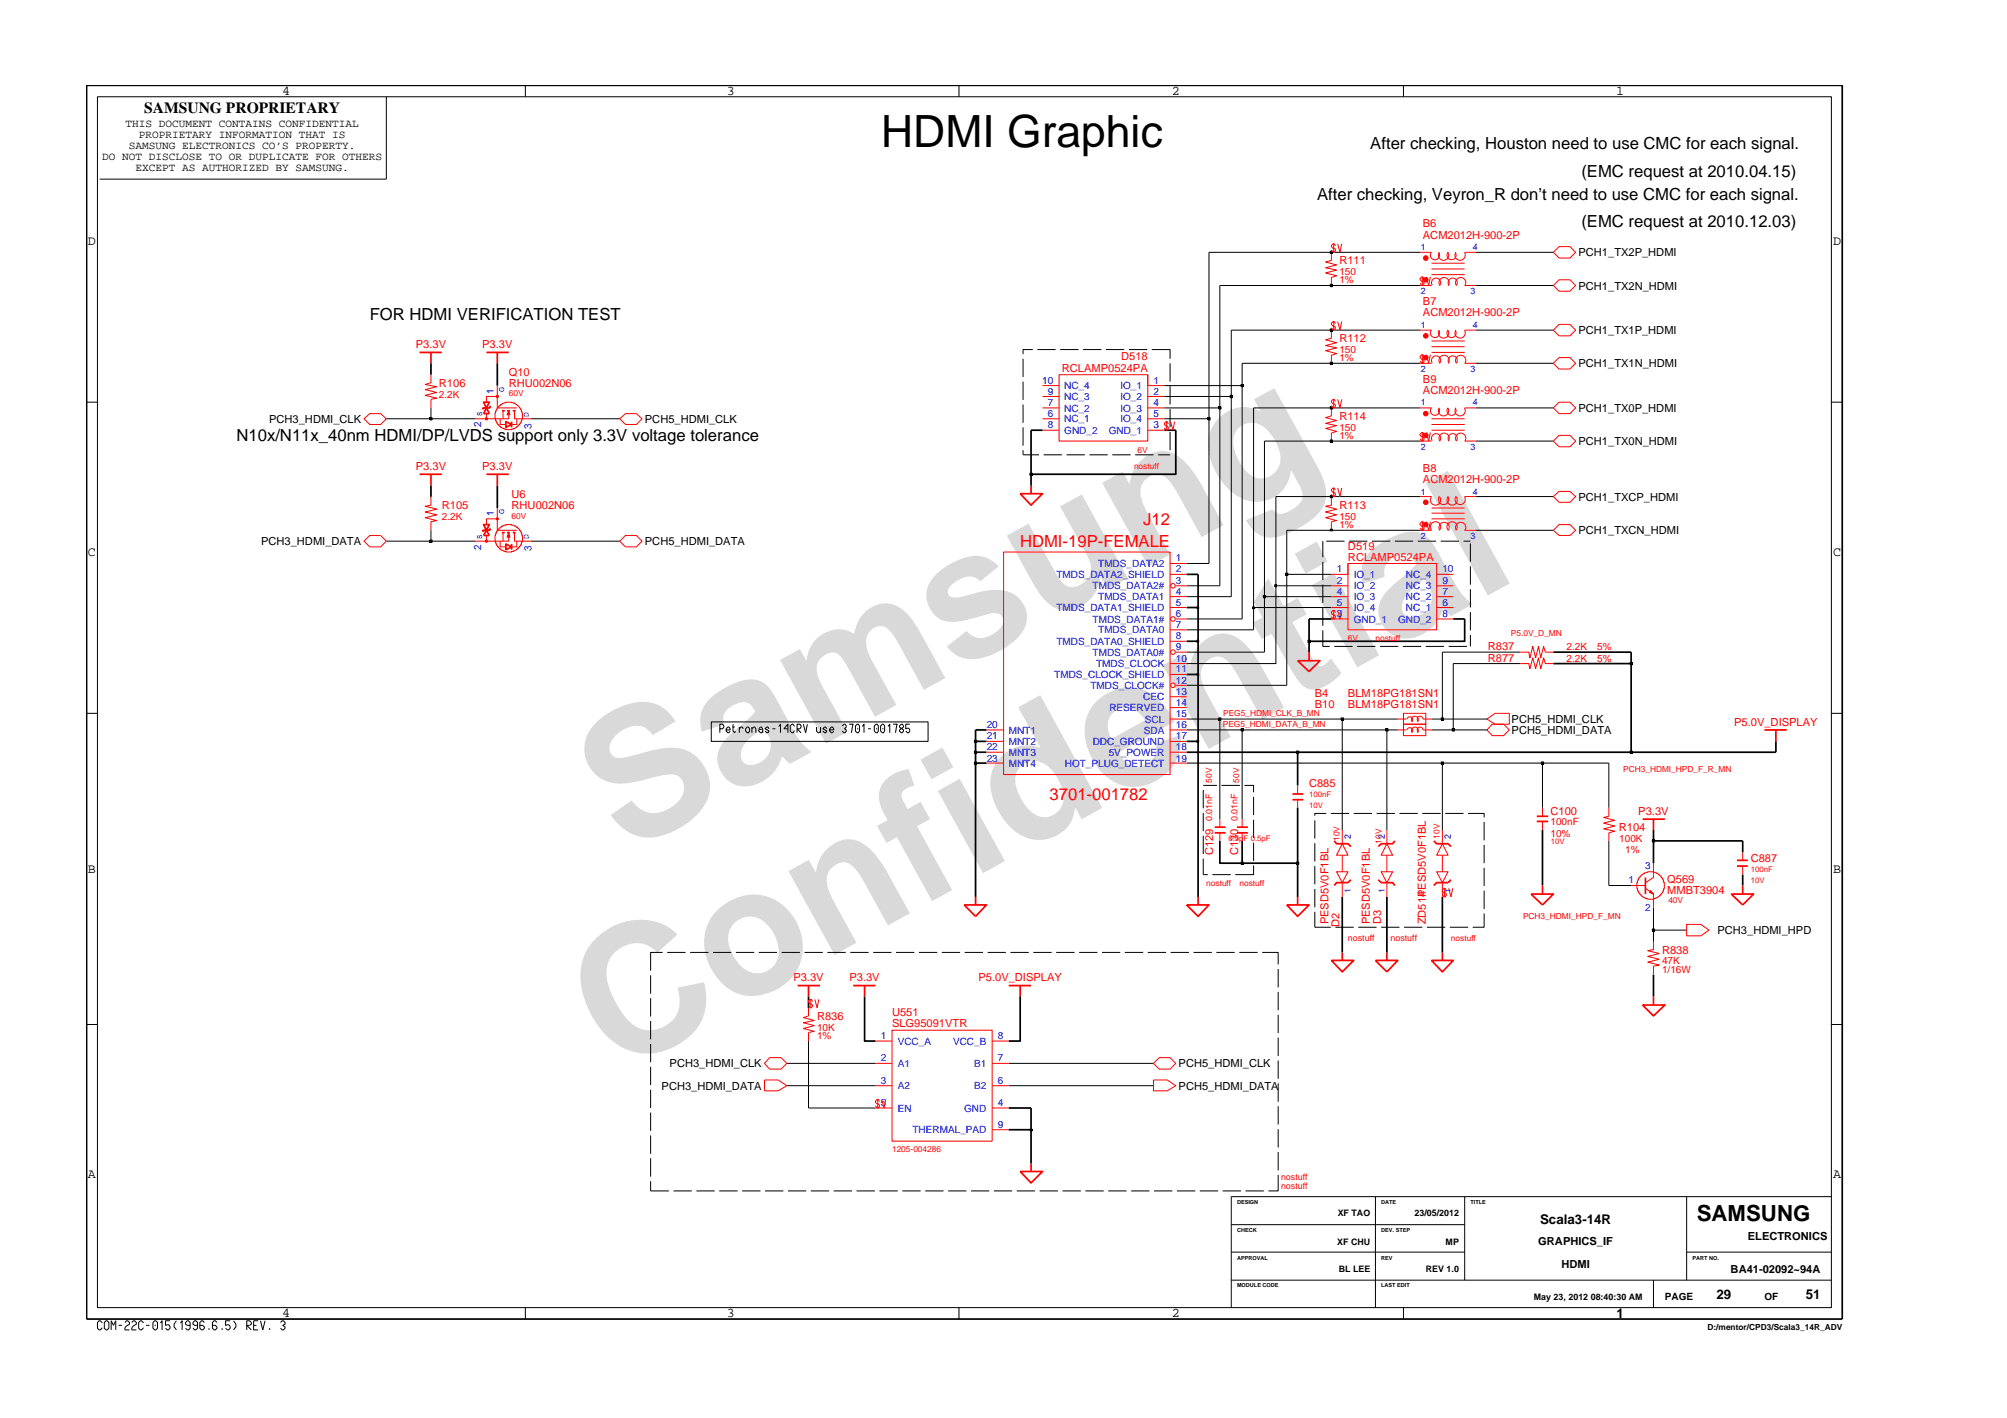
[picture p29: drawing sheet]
<svg xmlns="http://www.w3.org/2000/svg" width="297mm" height="210mm" viewBox="0 0 297 210" stroke-linecap="round" stroke-linejoin="round" font-family="sans-serif">
<defs><g id="words">
<g font-size="26.5" fill="#d9d9d9">
<text x="92.4" y="126.5" transform="rotate(-29 92.4 126.5)">Samsung</text>
<text x="91.1" y="159.2" transform="rotate(-29 91.1 159.2)">Confidential</text>
</g>
<text font-size="6.6" x="130.4" y="21.7">HDMI Graphic</text>
<text font-size="3.3" x="251.1" y="180.8">SAMSUNG</text>
<g font-size="2.5">
<text x="202.8" y="22.1">After checking, Houston need to use CMC for each signal.</text>
<text x="194.9" y="29.6">After checking, Veyron_R don’t need to use CMC for each signal.</text>
<text x="234" y="26.3">(EMC request at 2010.04.15)</text>
<text x="234" y="33.6">(EMC request at 2010.12.03)</text>
<text x="54.7" y="47.3">FOR HDMI VERIFICATION TEST</text>
<text x="35" y="65.3">N10x/N11x_40nm HDMI/DP/LVDS support only 3.3V voltage tolerance</text>
</g>
<g font-size="2.5" fill="#f00">
<text x="169.2" y="77.7">J12</text>
<text x="151" y="81">HDMI-19P-FEMALE</text>
<text x="155.3" y="118.4">3701-001782</text>
</g>
<text font-size="2.3" x="21.4" y="16.7">SAMSUNG PROPRIETARY</text>
<g font-size="2">
<text x="41.8" y="14">4</text>
<text x="107.6" y="14">3</text>
<text x="173.4" y="14">2</text>
<text x="239.2" y="14">1</text>
<text x="13" y="36.2">D</text>
<text x="271.3" y="36.2">D</text>
<text x="13" y="82.3">C</text>
<text x="271.3" y="82.3">C</text>
<text x="13" y="129.2">B</text>
<text x="271.3" y="129.2">B</text>
<text x="13" y="174.4">A</text>
<text x="271.3" y="174.4">A</text>
<text x="227.9" y="181.2">Scala3-14R</text>
<text x="41.8" y="195">4</text>
<text x="107.6" y="195">3</text>
<text x="173.4" y="195">2</text>
<text x="239.3" y="195.1">1</text>
<text x="254" y="192.2">29</text>
<text x="267.2" y="192.2">51</text>
</g>
<g font-size="1.6">
<text x="15.1" y="23.7">DO NOT DISCLOSE TO OR DUPLICATE FOR OTHERS</text>
<text x="18.6" y="18.8">THIS DOCUMENT CONTAINS CONFIDENTIAL</text>
<text x="19.1" y="22">SAMSUNG ELECTRONICS CO’S PROPERTY.</text>
<text x="20.5" y="20.4">PROPRIETARY INFORMATION THAT IS</text>
<text x="20.1" y="25.3">EXCEPT AS AUTHORIZED BY SAMSUNG.</text>
<text x="233.6" y="38">PCH1_TX2P_HDMI</text>
<text x="233.6" y="42.9">PCH1_TX2N_HDMI</text>
<text x="233.6" y="49.5">PCH1_TX1P_HDMI</text>
<text x="233.6" y="54.4">PCH1_TX1N_HDMI</text>
<text x="39.8" y="62.6">PCH3_HDMI_CLK</text>
<text x="95.4" y="62.6">PCH5_HDMI_CLK</text>
<text x="233.6" y="65.9">PCH1_TX0N_HDMI</text>
<text x="233.6" y="61">PCH1_TX0P_HDMI</text>
<text x="233.6" y="74.1">PCH1_TXCP_HDMI</text>
<text x="38.7" y="80.7">PCH3_HDMI_DATA</text>
<text x="95.4" y="80.7">PCH5_HDMI_DATA</text>
<text x="233.6" y="79.1">PCH1_TXCN_HDMI</text>
<text x="223.7" y="107">PCH5_HDMI_CLK</text>
<text x="223.7" y="108.6">PCH5_HDMI_DATA</text>
<text x="254.2" y="138.3">PCH3_HDMI_HPD</text>
<text x="97.9" y="161.3">PCH3_HDMI_DATA</text>
<text x="99.1" y="158">PCH3_HDMI_CLK</text>
<text x="174.4" y="158">PCH5_HDMI_CLK</text>
<text x="174.4" y="161.3">PCH5_HDMI_DATA</text>
<text x="227.7" y="184.3">GRAPHICS_IF</text>
<text x="258.7" y="183.5">ELECTRONICS</text>
<text x="231.1" y="187.6">HDMI</text>
<text x="256.1" y="188.4">BA41-02092~94A</text>
</g>
<g font-size="1.6" fill="#f00">
<text x="210.6" y="33.6">B6</text>
<text x="210.6" y="35.3">ACM2012H-900-2P</text>
<text x="198.2" y="39.1">R111</text>
<text x="210.6" y="45.1">B7</text>
<text x="210.6" y="46.8">ACM2012H-900-2P</text>
<text x="61.5" y="51.5">P3.3V</text>
<text x="71.4" y="51.5">P3.3V</text>
<text x="165.9" y="53.4">D518</text>
<text x="198.2" y="50.7">R112</text>
<text x="65" y="57.3">R106</text>
<text x="75.3" y="55.6">Q10</text>
<text x="75.3" y="57.2">RHU002N06</text>
<text x="157.2" y="55">RCLAMP0524PA</text>
<text x="210.6" y="58.3">ACM2012H-900-2P</text>
<text x="210.6" y="56.7">B9</text>
<text x="198.2" y="62.2">R114</text>
<text x="61.5" y="69.6">P3.3V</text>
<text x="71.4" y="69.6">P3.3V</text>
<text x="210.6" y="69.9">B8</text>
<text x="210.6" y="71.5">ACM2012H-900-2P</text>
<text x="65.4" y="75.4">R105</text>
<text x="75.7" y="75.4">RHU002N06</text>
<text x="75.7" y="73.8">U6</text>
<text x="198.2" y="75.4">R113</text>
<text x="199.5" y="81.4">D519</text>
<text x="199.5" y="83">RCLAMP0524PA</text>
<text x="220.2" y="98">R877</text>
<text x="220.2" y="96.3">R837</text>
<text x="194.6" y="103.1">B4</text>
<text x="194.6" y="104.7">B10</text>
<text x="199.5" y="103.1">BLM18PG181SN1</text>
<text x="199.5" y="104.7">BLM18PG181SN1</text>
<text x="256.7" y="107.5">P5.0V_DISPLAY</text>
<text x="193.7" y="116.4">C885</text>
<text x="229.5" y="120.6">C100</text>
<text x="239.6" y="123">R104</text>
<text x="242.5" y="120.6">P3.3V</text>
<text x="179.5" y="126.6" transform="rotate(-90 179.5 126.6)">C129</text>
<text x="183.3" y="126.6" transform="rotate(-90 183.3 126.6)">C130</text>
<text x="246.7" y="130.7">Q569</text>
<text x="259.1" y="127.6">C887</text>
<text x="196.6" y="136.8" transform="rotate(-90 196.6 136.8)">PESD5V0F1BL</text>
<text x="198.2" y="137.3" transform="rotate(-90 198.2 137.3)">D2</text>
<text x="202.7" y="136.8" transform="rotate(-90 202.7 136.8)">PESD5V0F1BL</text>
<text x="204.4" y="136.8" transform="rotate(-90 204.4 136.8)">D3</text>
<text x="211" y="136.8" transform="rotate(-90 211 136.8)">ZD514</text>
<text x="211" y="132.8" transform="rotate(-90 211 132.8)">PESD5V0F1BL</text>
<text x="246.7" y="132.3">MMBT3904</text>
<text x="246" y="141.2">R838</text>
<text x="117.4" y="145.2">P3.3V</text>
<text x="125.7" y="145.2">P3.3V</text>
<text x="144.8" y="145.2">P5.0V_DISPLAY</text>
<text x="120.9" y="151">R836</text>
<text x="132" y="152.1">SLG95091VTR</text>
<text x="132" y="150.4">U551</text>
</g>
<g font-size="1.5" fill="#f00">
<text x="198.2" y="40.8">150</text>
<text x="198.2" y="42">1%</text>
<text x="198.2" y="52.3">150</text>
<text x="198.2" y="53.5">1%</text>
<text x="65" y="58.9">2.2K</text>
<text x="198.2" y="63.8">150</text>
<text x="198.2" y="65">1%</text>
<text x="65.4" y="76.9">2.2K</text>
<text x="198.2" y="76.9">150</text>
<text x="198.2" y="78.2">1%</text>
<text x="231.8" y="97.9">2.2K</text>
<text x="231.8" y="96.2">2.2K</text>
<text x="236.4" y="97.9">5%</text>
<text x="236.4" y="96.2">5%</text>
<text x="229.5" y="122.1">100nF</text>
<text x="229.5" y="123.8">10%</text>
<text x="239.7" y="124.7">100K</text>
<text x="240.5" y="126.3">1%</text>
<text x="246" y="142.7">47K</text>
<text x="246" y="144">1/16W</text>
<text x="120.9" y="153.8">1%</text>
<text x="120.9" y="152.6">10K</text>
</g>
<g font-size="1.5" fill="#00f">
<text x="73.1" y="58.3" transform="rotate(-90 73.1 58.3)">1</text>
<text x="154.3" y="56.8">10</text>
<text x="155.1" y="58.5">9</text>
<text x="157.5" y="57.6">NC_4</text>
<text x="157.5" y="59.2">NC_3</text>
<text x="165.8" y="57.6">IO_1</text>
<text x="165.8" y="59.2">IO_2</text>
<text x="170.7" y="56.8">1</text>
<text x="170.7" y="58.5">2</text>
<text x="71.2" y="63.2" transform="rotate(-90 71.2 63.2)">2</text>
<text x="78.7" y="63.5" transform="rotate(-90 78.7 63.5)">3</text>
<text x="155.1" y="63.4">8</text>
<text x="155.1" y="61.8">6</text>
<text x="155.1" y="60.1">7</text>
<text x="157.5" y="64.2">GND_2</text>
<text x="157.5" y="62.5">NC_1</text>
<text x="157.5" y="60.9">NC_2</text>
<text x="164.1" y="64.2">GND_1</text>
<text x="165.8" y="60.9">IO_3</text>
<text x="165.8" y="62.5">IO_4</text>
<text x="170.7" y="63.4">3</text>
<text x="170.7" y="60.1">4</text>
<text x="170.7" y="61.8">5</text>
<text x="73.1" y="76.4" transform="rotate(-90 73.1 76.4)">1</text>
<text x="71.2" y="81.4" transform="rotate(-90 71.2 81.4)">2</text>
<text x="78.7" y="81.5" transform="rotate(-90 78.7 81.5)">3</text>
<text x="162.5" y="84">TMDS_DATA2</text>
<text x="174" y="83.1">1</text>
<text x="156.4" y="85.6">TMDS_DATA2_SHIELD</text>
<text x="161.7" y="87.3">TMDS_DATA2#</text>
<text x="162.5" y="88.9">TMDS_DATA1</text>
<text x="174" y="88">4</text>
<text x="174" y="89.7">5</text>
<text x="174" y="86.4">3</text>
<text x="174" y="84.7">2</text>
<text x="197.8" y="88">4</text>
<text x="197.8" y="89.7">5</text>
<text x="197.8" y="84.7">1</text>
<text x="197.8" y="86.4">2</text>
<text x="200.3" y="87.3">IO_2</text>
<text x="200.3" y="88.9">IO_3</text>
<text x="200.3" y="85.6">IO_1</text>
<text x="208.1" y="88.9">NC_2</text>
<text x="208.1" y="87.3">NC_3</text>
<text x="208.1" y="85.6">NC_4</text>
<text x="213.5" y="88">7</text>
<text x="213.5" y="86.4">9</text>
<text x="213.5" y="84.7">10</text>
<text x="213.5" y="89.7">6</text>
<text x="156.4" y="95.5">TMDS_DATA0_SHIELD</text>
<text x="156.4" y="90.5">TMDS_DATA1_SHIELD</text>
<text x="161.7" y="92.2">TMDS_DATA1#</text>
<text x="162.5" y="93.8">TMDS_DATA0</text>
<text x="174" y="94.6">8</text>
<text x="174" y="91.3">6</text>
<text x="174" y="93">7</text>
<text x="197.8" y="91.3">3</text>
<text x="200.3" y="90.5">IO_4</text>
<text x="200.3" y="92.2">GND_1</text>
<text x="206.9" y="92.2">GND_2</text>
<text x="208.1" y="90.5">NC_1</text>
<text x="213.5" y="91.3">8</text>
<text x="156" y="100.4">TMDS_CLOCK_SHIELD</text>
<text x="161.4" y="102">TMDS_CLOCK#</text>
<text x="161.7" y="97.1">TMDS_DATA0#</text>
<text x="162.2" y="98.8">TMDS_CLOCK</text>
<text x="174" y="96.2">9</text>
<text x="174" y="97.9">10</text>
<text x="174" y="101.2">12</text>
<text x="174" y="99.5">11</text>
<text x="146" y="107.7">20</text>
<text x="164.2" y="105.3">RESERVED</text>
<text x="169.2" y="103.7">CEC</text>
<text x="169.4" y="107">SCL</text>
<text x="174" y="102.8">13</text>
<text x="174" y="104.5">14</text>
<text x="174" y="106.1">15</text>
<text x="174" y="107.7">16</text>
<text x="146" y="109.4">21</text>
<text x="146" y="111">22</text>
<text x="146" y="112.7">23</text>
<text x="149.3" y="108.6">MNT1</text>
<text x="149.3" y="110.3">MNT2</text>
<text x="149.3" y="111.9">MNT3</text>
<text x="149.3" y="113.5">MNT4</text>
<text x="157.6" y="113.5">HOT_PLUG_DETECT</text>
<text x="161.7" y="110.3">DDC_GROUND</text>
<text x="164.1" y="111.9">5V_POWER</text>
<text x="169.3" y="108.6">SDA</text>
<text x="174" y="111">18</text>
<text x="174" y="109.4">17</text>
<text x="174" y="112.7">19</text>
<text x="241" y="130.7">1</text>
<text x="243.5" y="128.6">3</text>
<text x="243.5" y="134.8">2</text>
<text x="130.4" y="153.8">1</text>
<text x="132.9" y="154.6">VCC_A</text>
<text x="141.1" y="154.6">VCC_B</text>
<text x="147.7" y="153.8">8</text>
<text x="130.4" y="157.1">2</text>
<text x="130.4" y="160.4">3</text>
<text x="132.9" y="157.9">A1</text>
<text x="132.9" y="161.3">A2</text>
<text x="144.2" y="157.9">B1</text>
<text x="144.2" y="161.3">B2</text>
<text x="147.7" y="157.1">7</text>
<text x="147.7" y="160.4">6</text>
<text x="130.4" y="163.7">5</text>
<text x="132.9" y="164.6">EN</text>
<text x="135.1" y="167.8">THERMAL_PAD</text>
<text x="142.7" y="164.6">GND</text>
<text x="147.7" y="163.7">4</text>
<text x="147.7" y="167">9</text>
</g>
<g font-size="1.5">
<text x="246.4" y="192.5">PAGE</text>
<text x="261.1" y="192.5">OF</text>
</g>
<g font-size="1.3" fill="#00f">
<text x="210.3" y="37">1</text>
<text x="218" y="37">4</text>
<text x="210.3" y="43.6">2</text>
<text x="217.6" y="43.6">3</text>
<text x="210.3" y="48.5">1</text>
<text x="218" y="48.5">4</text>
<text x="210.3" y="55.1">2</text>
<text x="217.6" y="55.1">3</text>
<text x="210.3" y="60">1</text>
<text x="218" y="60">4</text>
<text x="210.3" y="66.6">2</text>
<text x="217.6" y="66.6">3</text>
<text x="210.3" y="73.2">1</text>
<text x="218" y="73.2">4</text>
<text x="210.3" y="79.7">2</text>
<text x="217.6" y="79.7">3</text>
<text x="199.9" y="124.1" transform="rotate(-90 199.9 124.1)">2</text>
<text x="204.9" y="124.1" transform="rotate(-90 204.9 124.1)">2</text>
<text x="214.7" y="124.1" transform="rotate(-90 214.7 124.1)">2</text>
<text x="199.9" y="132.2" transform="rotate(-90 199.9 132.2)">1</text>
<text x="204.9" y="132.2" transform="rotate(-90 204.9 132.2)">1</text>
<text x="214.7" y="132.2" transform="rotate(-90 214.7 132.2)">1</text>
</g>
<g font-size="1.3" fill="#f00">
<text x="179.4" y="121.6" transform="rotate(-90 179.4 121.6)">0.01nF</text>
<text x="183.1" y="121.6" transform="rotate(-90 183.1 121.6)">0.01nF</text>
<text x="199.5" y="139.3">nostuff</text>
<text x="205.8" y="139.3">nostuff</text>
<text x="189.6" y="174.7">nostuff</text>
<text x="189.6" y="176">nostuff</text>
</g>
<g font-size="1.3">
<text x="197.9" y="184.2">XF CHU</text>
<text x="198" y="180.1">XF TAO</text>
<text x="209.3" y="180.1">23/05/2012</text>
<text x="214" y="184.2">MP</text>
<text x="198.1" y="188.3">BL LEE</text>
<text x="211" y="188.3">REV 1.0</text>
<text x="227" y="192.4">May 23, 2012 08:40:30 AM</text>
</g>
<g font-size="1.2" fill="#f00">
<text x="75.3" y="58.7">60V</text>
<text x="167.8" y="69.4">nostuff</text>
<text x="168.4" y="67">6V</text>
<text x="75.7" y="76.8">60V</text>
<text x="199.5" y="94.9">6V</text>
<text x="203.6" y="94.9">nostuff</text>
<text x="223.6" y="94.1">P5.0V_D_MN</text>
<text x="181" y="107.6">PEG5_HDMI_DATA_B_MN</text>
<text x="181" y="106">PEG5_HDMI_CLK_B_MN</text>
<text x="179.4" y="115.8" transform="rotate(-90 179.4 115.8)">50V</text>
<text x="183.4" y="115.8" transform="rotate(-90 183.4 115.8)">50V</text>
<text x="193.7" y="119.6">10V</text>
<text x="193.7" y="118">100nF</text>
<text x="240.2" y="114.2">PCH3_HDMI_HPD_F_R_MN</text>
<text x="181.8" y="124.6">0.5pF 0.5pF</text>
<text x="198.2" y="124.5" transform="rotate(-90 198.2 124.5)">10V</text>
<text x="204.5" y="124.9" transform="rotate(-90 204.5 124.9)">10V</text>
<text x="213" y="124.1" transform="rotate(-90 213 124.1)">10V</text>
<text x="229.5" y="125">10V</text>
<text x="178.5" y="131.1">nostuff</text>
<text x="183.4" y="131.1">nostuff</text>
<text x="259.1" y="130.7">10V</text>
<text x="259.1" y="129">100nF</text>
<text x="225.4" y="136">PCH3_HDMI_HPD_F_MN</text>
<text x="246.9" y="133.6">40V</text>
<text x="214.7" y="139.3">nostuff</text>
<text x="132" y="170.5">1205-004286</text>
</g>
<text font-size="1.2" x="252.7" y="196.9">D:/mentor/CPD3/Scala3_14R_ADV</text>
<g font-size="1" fill="#00f">
<text x="74.6" y="58" transform="rotate(-90 74.6 58)">G</text>
<text x="71.3" y="61.6" transform="rotate(-90 71.3 61.6)">S</text>
<text x="78.3" y="61.7" transform="rotate(-90 78.3 61.7)">D</text>
<text x="74.6" y="76.1" transform="rotate(-90 74.6 76.1)">G</text>
<text x="71.3" y="79.8" transform="rotate(-90 71.3 79.8)">S</text>
<text x="78.3" y="79.8" transform="rotate(-90 78.3 79.8)">D</text>
</g>
<g font-size=".8">
<text x="183.1" y="178.3">DESIGN</text>
<text x="204.4" y="178.3">DATE</text>
<text x="217.6" y="178.3">TITLE</text>
<text x="183.1" y="182.3">CHECK</text>
<text x="204.4" y="182.3">DEV. STEP</text>
<text x="183.1" y="186.5">APPROVAL</text>
<text x="183.1" y="190.6">MODULE CODE</text>
<text x="204.4" y="186.5">REV</text>
<text x="204.4" y="190.6">LAST EDIT</text>
<text x="250.5" y="186.5">PART NO.</text>
</g>
</g></defs>
<g fill="none" stroke="#f00" stroke-width=".15">
<path d="M229.9 37.4l.8-.9h1.7l.8 .9-.8 .8h-1.7zM197 48.9v1.2l-.8 .2 1.6 .4-1.6 .5 1.6 .3-1.6 .4 1.6 .4-.8 .3v1.2M230.7 52.9h1.7l.8 .9-.8 .8h-1.7l-.8-.8zM53.9 62l.8-.8h1.6l.9 .8-.9 .8h-1.6zM54.7 79.3h1.6l.9 .8-.9 .9h-1.6l-.8-.9zM197 60.4v1.2l-.8 .2 1.6 .4-1.6 .5 1.6 .3-1.6 .4 1.6 .5-.8 .2v1.2M180.5 121.3v1.1M180.5 123.3v1.2M183.8 121.3v1.1M183.8 123.3v1.2M241.4 131.1h2.1M242.9 129.6l.5-.4h.1a2.18 2.18 0 0 1 1.7 0v.1a1.55 1.55 0 0 1 .9 .8h.1v.6h.1v.8h-.1v.5l-.2 .3-.5 .5-.5 .1v.1l-1.1 .1v-.1h-.3v-.1l-.5-.1-.7-.8-.1-.5v-.8l.1-.6z"/>
<path d="M243.5 131.5l1.2 .8v2.1M244.7 139.4v-.1v1.3l-.8 .1 1.7 .5-1.7 .4 1.7 .4-1.7 .4 1.7 .4-.9 .2v1.3M244.7 127.8v2.1l-1.2 .8M113.1 159.9h2.1l1.2 .8-1.2 .8h-2.1zM113.9 156.6h1.7l.8 .8-.8 .9h-1.7l-.8-.9zM171.6 156.6h1.6l.8 .8-.8 .9h-1.6l-.9-.9z"/>
</g>
<g fill="none" stroke="#f00" stroke-width=".25">
<path d="M62.1 52.2h3.3M63.8 52.2v1.6M179.8 122.4h1.6M179.8 123.3h1.6M183.1 122.4h1.6M183.1 123.3h1.6M190.4 134h3.3l-1.6 1.7zM192.1 132.8v1.2M243.5 129.9v2.4M126.3 145.9h3.3M128 145.9v1.6M151 173.4h3.3l-1.7 1.7z"/>
<path d="M152.6 172.2v1.2"/>
</g>
<path d="M244.3 131.8l.4 .5-.6-.2z" fill="#f00"/>
<g fill="none" stroke="#f00" stroke-width=".15">
<path d="M210.2 73.5h1.7a.76 .76 0 0 0 0 1.1 .76 .76 0 0 0 1.1 0 .76 .76 0 0 0 0-1.1M210.2 78.5h1.7M211.9 76h4.9M211.9 75.2h4.9M211.9 76.8h4.9M211.9 78.5a.76 .76 0 0 1 0-1.1 .76 .76 0 0 1 1.1 0 .76 .76 0 0 1 0 1.1M213 73.5a.76 .76 0 0 0 .6 1.2 .76 .76 0 0 0 .7-1.2M213.1 78.5a.76 .76 0 0 1 .7-1.2 .76 .76 0 0 1 .5 1.2M214.3 78.5a.76 .76 0 0 1 .1-1.1 .76 .76 0 0 1 1 0 .76 .76 0 0 1 .1 1.1M214.3 73.5a.76 .76 0 0 0 .1 1.1 .76 .76 0 0 0 1 0 .76 .76 0 0 0 .1-1.1M215.5 73.5a.76 .76 0 0 0 .6 1.2 .76 .76 0 0 0 .6-1.2M215.5 78.5a.76 .76 0 0 1 .7-1.2 .76 .76 0 0 1 .6 1.2h1.6"/>
<path d="M216.8 73.5h1.6M192.1 116.3v1.2M192.1 118.4v1.2M220.1 106.4l1.2-.8h2.1v1.6h-2.1zM228.3 119.6v1.2M228.3 121.6v1.3M244.3 131.8l.4 .5-.6-.2zM249.6 136.8h2.1l1.2 .9-1.2 .8h-2.1z"/>
</g>
<path d="M191.3 117.5h1.6M191.3 118.4h1.6M261.1 108h3.3M262.8 108v1.7M227.4 121.6h1.7M227.4 120.8h1.7M203.6 142.2h3.3l-1.6 1.7zM205.3 141v1.2" fill="none" stroke="#f00" stroke-width=".25"/>
<circle cx="211" cy="77.7" r=".34" fill="#f00"/>
<circle cx="211" cy="77.7" r=".34" fill="none" stroke="#f00" stroke-width=".15"/>
<circle cx="211" cy="74.4" r=".34" fill="#f00"/>
<g fill="none" stroke="#f00" stroke-width=".15">
<path d="M210.2 37.4h1.7M211.9 37.3a.68 .68 0 0 0 .4 1.2 .68 .68 0 0 0 .6-1.1M211.9 39.8h4.9M211.9 39h4.9M213 37.3a.76 .76 0 0 0 .6 1.2 .76 .76 0 0 0 .7-1.1M214.3 37.3a.68 .68 0 0 0 .5 1.2 .68 .68 0 0 0 .6-1.1M215.5 37.3a.76 .76 0 0 0 .6 1.2 .76 .76 0 0 0 .6-1.1M216.8 37.4h1.6M154.3 58.7h2.4M154.3 57.1h2.4M156.7 55.5h13.2v9.8h-13.2zM169.9 58.7h2.4"/>
<path d="M169.9 55.5v1.6h2.4M210.2 42.3h1.7M211.9 40.7h4.9M212 42.2a.68 .68 0 0 1 .6-1 .68 .68 0 0 1 .5 1.1M213.1 42.2a.76 .76 0 0 1 .7-1.1 .76 .76 0 0 1 .5 1.2M214.4 42.2a.68 .68 0 0 1 .6-1 .68 .68 0 0 1 .5 1.1M215.5 42.2a.76 .76 0 0 1 .7-1.1 .76 .76 0 0 1 .6 1.2M216.8 42.3h1.6M229.9 48.9l.8-.9h1.7l.8 .9-.8 .8h-1.7zM230.7 59.5h1.7l.8 .9-.8 .8h-1.7l-.8-.8zM63.8 73.6v-.1v1.3l-.9 .1 1.7 .5-1.7 .4 1.7 .4-1.7 .4 1.7 .5-.8 .1v1.3M91.7 62l.9-.8h1.6l.8 .8-.8 .8h-1.6z"/>
<path d="M92.6 79.3h1.6l.8 .8-.8 .9h-1.6l-.9-.9zM154.3 63.7h2.4M154.3 62h2.4M154.3 60.4h2.4M169.9 63.7h2.4M169.9 62h2.4M169.9 60.4h2.4M197 73.6v-.1v1.3l-.8 .1 1.6 .5-1.6 .4 1.6 .4-1.6 .4 1.6 .5-.8 .1v1.3M210.2 78.5h.1M229.9 73.5l.8-.8h1.7l.8 .8-.8 .9h-1.7zM230.7 77.7h1.7l.8 .8-.8 .8h-1.7l-.8-.8zM230.7 64.4h1.7l.8 .9-.8 .8h-1.7l-.8-.8z"/>
<path d="M197 86.7h2.5M197 91.6h2.5M197 89.9h2.5M197 88.3h2.5M199.5 83.4h13.1v9.8h-13.1zM199.5 83.4v1.6h-2.5M212.6 86.7h2.5M212.6 85h2.5M212.6 91.6h2.5M212.6 89.9h2.5M212.6 88.3h2.5M206.9 108h1.2"/>
<path d="M207.7 107.2v.1M207.7 107.2h3.3v1.7h-3.3zM208.2 108.1a.42 .42 0 0 1 .6-.3 .42 .42 0 0 1 .1 .6M209 108.5a.51 .51 0 0 1 .1-.7 .51 .51 0 0 1 .7 0 .51 .51 0 0 1 0 .7M211.9 108h-1.3a.42 .42 0 0 0-.6-.3 .42 .42 0 0 0-.1 .6M220.8 107.2h1.7l.9 .8-.9 .9h-1.7l-.7-.9zM197.8 129h1.7l-.8 1.7zM198.7 124.9l.8 1.7h-1.7zM198.7 122.9v2M198.7 126.6v2.4M198.7 130.7v2.1M204.4 129h1.7l-.8 1.7z"/>
<path d="M205.3 124.9l.8 1.7h-1.7zM205.3 122.9v2M205.3 126.6v2.4M205.3 130.7v2.1M212.6 129h1.7l-.8 1.7zM213.5 124.9l.8 1.7h-1.7zM213.5 122.9v2M213.5 126.6v2.4M213.5 130.7v2.1"/>
<circle cx="211" cy="74.4" r=".34"/>
</g>
<g fill="none" stroke="#f00" stroke-width=".25">
<path d="M72 70.2h3.3M73.6 70.2v1.7M151 73.1h3.3l-1.7 1.7zM152.6 71.9v1.2M192.1 97.8h3.3l-1.7 1.6zM193.7 96.5v1.3M142.7 134h3.3l-1.6 1.7zM144.4 132.8v1.2M175.6 134h3.3l-1.6 1.7zM177.3 132.8v1.2M197.5 124.5l.3 .4h1.7l.4 .4M199.9 130.2l-.4 .5h-1.7l-.3 .4"/>
<path d="M204 130.2l.4 .5h1.7l.3 .4M206.4 124.5l-.3 .4h-1.7l-.4 .4M212.2 124.5l.4 .4h1.7l.4 .4M214.7 130.2l-.4 .5h-1.7l-.4 .4M118.1 145.9h3.3M119.7 145.9v1.6M149.3 145.9h3.3M151 145.9v1.6M211.9 142.2h3.2l-1.6 1.7zM213.5 141v1.2"/>
</g>
<circle cx="211" cy="41.4" r=".34" fill="#f00"/>
<circle cx="211" cy="41.4" r=".34" fill="none" stroke="#f00" stroke-width=".15"/>
<circle cx="211" cy="38.2" r=".34" fill="#f00"/>
<g fill="none" stroke="#f00" stroke-width=".15">
<path d="M210.2 42.3h.1M210.2 53.8h1.7M210.2 48.9h1.7M211.9 48.9a.68 .68 0 0 0 .4 1.1 .68 .68 0 0 0 .6-1.1M211.9 51.3h4.9M211.9 50.5h4.9M211.9 52.2h4.9M212 53.7a.68 .68 0 0 1 .6-1 .68 .68 0 0 1 .5 1.1M213 48.8a.76 .76 0 0 0 .6 1.3 .76 .76 0 0 0 .7-1.2M213.1 53.8a.76 .76 0 0 1 .7-1.2 .76 .76 0 0 1 .5 1.2M214.3 48.9a.68 .68 0 0 0 .5 1.1 .68 .68 0 0 0 .6-1.1M214.4 53.7a.68 .68 0 0 1 .6-1 .68 .68 0 0 1 .5 1.1"/>
<path d="M215.5 48.8a.76 .76 0 0 0 .6 1.3 .76 .76 0 0 0 .6-1.2M215.5 53.8a.76 .76 0 0 1 .7-1.2 .76 .76 0 0 1 .6 1.2M216.8 53.8h1.6M216.8 48.9h1.6"/>
<circle cx="211" cy="38.2" r=".34"/>
</g>
<circle cx="211" cy="52.9" r=".34" fill="#f00"/>
<circle cx="211" cy="52.9" r=".34" fill="none" stroke="#f00" stroke-width=".15"/>
<circle cx="211" cy="49.7" r=".34" fill="#f00"/>
<g fill="none" stroke="#f00" stroke-width=".15">
<path d="M197 37.4v1.1l-.8 .3 1.6 .4-1.6 .4 1.6 .4-1.6 .4 1.6 .4-.8 .3v1.2M63.8 55.5v1.2l-.9 .2 1.7 .3-1.7 .5 1.7 .4-1.7 .4 1.7 .4-.8 .2v1.3M210.2 53.8h.1M73.7 60.3l.4-.4 .4-.2a2.19 2.19 0 0 1 1.7 0v.1a1.56 1.56 0 0 1 .9 .8h.1v.3l.1 .2v.9h-.1v.2v.3l-.2 .3-.5 .5-.5 .1v.1l-1.1 .1v-.1h-.3v-.1l-.5-.1-.7-.8v-.3l-.1-.2v-.9l.1-.5zM74 62v.8h.9M74.5 60.8v1.2M76.1 60.8v1.2h2.5M76.5 62v.8h-.8"/>
<circle cx="211" cy="49.7" r=".34"/>
</g>
<path d="M62.1 70.2h3.3M63.8 70.2v1.7M72 60.4l.4 .8h-.8zM74.3 60.8h.4M75 60.8h.5M75.9 60.8h.4" fill="none" stroke="#f00" stroke-width=".25"/>
<path d="M75.3 60.8l.2 .6h-.5z" fill="#f00"/>
<path d="M73.6 57.1v3.3h2.9M75.3 60.8l.2 .6h-.5zM75.3 61.2v.8h-4.9" fill="none" stroke="#f00" stroke-width=".15"/>
<path d="M72.6 60.1l-.2 .3h-.8l-.2 .2M74.9 62.4l.8 .4-.8 .5zM75.7 62.4v.9" fill="none" stroke="#f00" stroke-width=".25"/>
<circle cx="72" cy="62" r=".17" fill="#f00"/>
<circle cx="72" cy="62" r=".17" fill="none" stroke="#f00" stroke-width=".15"/>
<circle cx="73.6" cy="58.7" r=".17" fill="#f00"/>
<g fill="none" stroke="#f00" stroke-width=".15">
<path d="M73.6 58.7h-1.6v.8M72 61.2v.8M73.6 78.5l.5-.5 .4-.2a2.18 2.18 0 0 1 1.7 0v.1a1.56 1.56 0 0 1 .9 .9h.1v.2l.1 .3v.8h-.1v.3v.2l-.2 .3-.5 .5-.5 .1v.1l-1.1 .1v-.1h-.3v-.1l-.5-.1-.7-.8v-.2l-.1-.3v-.8v-.3h.1v-.2zM74.5 78.8v1.3M76.1 78.8v1.3h2.5M74 80.1v.9h.9M76.5 80.1v.9h-.8M225 96.5h1.3l.1 .9 .5-1.7 .4 1.7 .4-1.7 .3 1.7 .5-1.7 .2 .8h1.2M225 98.2h1.3l.1 .8 .5-1.6 .4 1.6 .4-1.6 .3 1.6 .5-1.6 .2 .8h1.2M238.1 119.6v1.2l-.8 .2 1.7 .4-1.7 .4 1.7 .5-1.7 .4 1.7 .3-.9 .3v1.2"/>
<circle cx="73.6" cy="58.7" r=".17"/>
</g>
<g fill="none" stroke="#f00" stroke-width=".25">
<path d="M71.6 59.5h.8l-.4 .9zM72 78.5l.4 .8h-.8zM72.6 60.1l-.2 .3h-.8l-.2 .2M74.3 78.8h.4M75 78.8h.5M75.9 78.8h.4M226.6 132.3h3.3l-1.6 1.7zM228.3 131.1v1.2M243.1 121.3h3.3M244.7 121.3v1.6M256.2 132.3h3.3l-1.6 1.7zM257.9 131.1v1.2"/>
<path d="M197 142.2h3.3l-1.6 1.7zM198.7 141v1.2"/>
</g>
<path d="M75.3 78.8l.2 .7h-.5z" fill="#f00"/>
<path d="M73.6 75.2v3.3h2.9M75.3 78.8l.2 .7h-.5zM75.3 79.3v.8h-4.9" fill="none" stroke="#f00" stroke-width=".15"/>
<path d="M72.6 78.2l-.2 .3h-.8l-.2 .2M74.9 80.5l.8 .5-.8 .4zM75.7 80.5v.9" fill="none" stroke="#f00" stroke-width=".25"/>
<circle cx="72" cy="80.1" r=".17" fill="#f00"/>
<circle cx="72" cy="80.1" r=".17" fill="none" stroke="#f00" stroke-width=".15"/>
<circle cx="73.6" cy="76.8" r=".17" fill="#f00"/>
<g fill="none" stroke="#f00" stroke-width=".15">
<path d="M229.9 42.3l.8-.9h1.7l.8 .9-.8 .8h-1.7zM72 79.3v.8M73.6 76.8h-1.6v.9M210.2 60.4h1.7a.68 .68 0 0 0 .4 1.1 .68 .68 0 0 0 .6-1.1M210.2 65.3h1.7M211.9 62.8h4.9M211.9 62h4.9M211.9 63.7h4.9M212 65.2a.68 .68 0 0 1 .6-1 .68 .68 0 0 1 .5 1.1M213 60.4a.76 .76 0 0 0 .6 1.2 .76 .76 0 0 0 .7-1.2 .68 .68 0 0 0 .5 1.1 .68 .68 0 0 0 .6-1.1M213.1 65.3a.76 .76 0 0 1 .7-1.2 .76 .76 0 0 1 .5 1.2M214.4 65.2a.68 .68 0 0 1 .6-1 .68 .68 0 0 1 .5 1.1"/>
<path d="M215.5 60.4a.76 .76 0 0 0 .6 1.2 .76 .76 0 0 0 .6-1.2M215.5 65.3a.76 .76 0 0 1 .7-1.2 .76 .76 0 0 1 .6 1.2h1.6M216.8 60.4h1.6M148.5 81.7h24.7v33h-24.7zM173.2 81.7v.1M173.2 98.2h2.4M173.2 93.2h2.4M173.2 89.9h2.4M173.2 88.3h2.4M173.2 94.9h2.4M173.2 85h2.4M173.2 83.4h2.4"/>
<path d="M173.2 99.8h2.4M174 86.7h1.6M174 91.6h1.6M174 96.5h1.6M146 113h2.5M146 111.4h2.5M146 108h2.5M146 109.7h2.5M173.2 113h2.4M173.2 111.4h2.4M173.2 108h2.4M173.2 106.4h2.4"/>
<path d="M173.2 103.1h2.4M173.2 109.7h2.4M173.2 104.7h2.4M174 101.4h1.6M206.9 106.4h1.2M207.7 105.6h3.3v1.6h-3.3zM208.2 106.5a.42 .42 0 0 1 .6-.4 .42 .42 0 0 1 .1 .7M209 106.8a.51 .51 0 0 1 .1-.7 .51 .51 0 0 1 .7 .1 .51 .51 0 0 1 0 .7M211.9 106.4h-1.3a.42 .42 0 0 0-.6-.4 .42 .42 0 0 0-.1 .7M257.9 126.2v1.2M257.9 128.2v1.3M119.7 149.2v1.2l-.8 .2 1.6 .5-1.6 .3 1.6 .4-1.6 .4 1.6 .5-.8 .1v1.3"/>
<path d="M129.6 154.1h2.4M129.6 157.4h2.4M132 152.5h14.8v16.4h-14.8zM132 152.5v.1M146.8 154.1h2.5M146.8 157.4h2.5M170.7 159.9h2l1.3 .8-1.3 .8h-2zM129.6 160.7h2.4M129.6 164h2.4M146.8 160.7h2.5M146.8 164h2.5M146.8 167.2h2.5"/>
<circle cx="73.6" cy="76.8" r=".17"/>
<circle cx="173.6" cy="86.7" r=".34"/>
<circle cx="173.6" cy="96.5" r=".34"/>
<circle cx="173.6" cy="91.6" r=".34"/>
<circle cx="173.6" cy="101.4" r=".34"/>
</g>
<path d="M72 52.2h3.3M73.6 52.2v1.6M71.6 77.7h.8l-.4 .8zM72.6 78.2l-.2 .3h-.8l-.2 .2M257.1 127.4h1.6M257.1 128.2h1.6M243.1 148.8h3.3l-1.7 1.6zM244.7 147.5v1.3" fill="none" stroke="#f00" stroke-width=".25"/>
<circle cx="211" cy="64.4" r=".34" fill="#f00"/>
<circle cx="211" cy="64.4" r=".34" fill="none" stroke="#f00" stroke-width=".15"/>
<circle cx="211" cy="61.2" r=".34" fill="#f00"/>
<g fill="none" stroke="#f00" stroke-width=".15">
<path d="M197.4 36.1v1.3M197.6 36.4l-.1-.3h-.2l-.3 .2v.2l.3 .3h.2l.1 .1-.1 .5h-.2l-.3-.4M198 36.1l.3 1.3 .3-1.3M197.4 47.6v1.3M197.4 59.1v1.3M197.6 47.9l-.1-.3h-.2l-.3 .3v.1l.3 .3h.2l.1 .1-.1 .5h-.2l-.3-.4M197.6 59.5l-.1-.4h-.2l-.3 .3v.1l.6 .5-.1 .4h-.2l-.3-.4M198 47.6l.3 1.3 .3-1.3M198 59.1l.3 1.3 .3-1.3M210.5 41v1.3M210.5 52.5v1.3M210.8 52.8l-.2-.3h-.2l-.2 .3v.1l.2 .3h.2l.2 .2-.2 .4h-.2l-.2-.4"/>
<path d="M210.8 41.3l-.2-.3h-.2l-.2 .2v.2l.2 .3h.2l.2 .1-.2 .5h-.2l-.2-.4M211.1 52.5l.3 1.3 .3-1.3M211.1 41l.3 1.3 .3-1.3M172.7 62.4v1.3M172.9 62.8l-.2-.4h-.1l-.3 .3v.1l.3 .3h.1l.2 .2-.2 .4h-.1l-.3-.4M173.3 62.4l.3 1.3 .2-1.3M197.4 72.2v1.3M197.6 72.6l-.1-.4h-.2l-.3 .3v.2l.6 .4-.1 .4h-.2l-.3-.3M198 72.2l.3 1.3 .3-1.3M210.2 65.3h.1M210.5 64v1.3M210.5 77.2v1.3"/>
<path d="M210.8 77.6l-.2-.4h-.2l-.2 .3v.2l.2 .2h.2l.2 .2-.2 .4h-.2l-.2-.3M210.8 64.4l-.2-.4h-.2l-.2 .3v.1l.2 .3h.2l.2 .2-.2 .4h-.2l-.2-.3M211.1 77.2l.3 1.3 .3-1.3M211.1 64l.3 1.3 .3-1.3M197.4 90.4v1.2M197.6 90.7l-.1-.3h-.2l-.3 .2v.2l.3 .2h.2l.1 .2-.1 .4h-.2l-.3-.3M198 90.4l.3 1.2 .3-1.2M213.8 131.5v1.3M214.1 131.8l-.2-.3h-.2l-.2 .3v.1l.6 .4-.2 .5h-.2l-.2-.4M214.4 131.5l.3 1.3 .3-1.3M120 147.9v1.3M120.3 148.3l-.2-.4h-.2l-.2 .3v.2l.6 .4-.2 .4h-.2l-.2-.3"/>
<path d="M120.6 147.9l.3 1.3 .3-1.3M129.9 162.7v1.3M130.2 163.1l-.2-.4h-.2l-.2 .3v.2l.2 .2h.2l.2 .2-.2 .4h-.2l-.2-.3M130.5 162.7l.3 1.3 .3-1.3"/>
<circle cx="211" cy="61.2" r=".34"/>
</g>
<g fill="none" stroke="#000" stroke-width=".25">
<path d="M12.8 12.6h259.9v182.7h-259.9zM63.8 53.8v1.7M73.6 53.8v3.3M63.8 71.9v1.6M73.6 71.9v3.3M154.3 63.7h-1.7v8.2M172.3 63.7h1.7v6.5h-21.4M175.6 85h1.7v47.8M175.6 99.8h1.7M175.6 94.9h1.7M175.6 89.9h1.7M197 91.6h-3.3v4.9"/>
<path d="M215.1 91.6h1.7v3.3h-23.1M229.9 96.5h11.5v14.9M229.9 98.2h11.5M144.4 113h1.6M144.4 111.4h1.6M144.4 109.7h1.6M146 108h-1.6v24.8M175.6 109.7h1.7M192.1 111.4v4.9M192.1 119.6v13.2M262.8 109.7v1.7h-87.2M180.5 124.5v3.3h3.3"/>
<path d="M183.8 127.8h8.3M183.8 124.5v3.3M198.7 132.8v8.2M205.3 132.8v8.2M213.5 132.8v8.2M228.3 122.9v8.2M244.7 122.9v4.9M244.7 124.5h13.2v1.7M257.9 129.5v1.6M119.7 147.5v1.7M128 147.5v6.6h1.6M151 147.5v6.6h-1.7"/>
<path d="M244.7 144.3v3.2M149.3 164h3.3v8.2M149.3 167.2h3.3"/>
</g>
<g fill="#000">
<path d="M196.9 37.2h.3v.3h-.3z" fill-rule="evenodd"/>
<path d="M182.1 58.5h.3v.4h-.3z" fill-rule="evenodd"/>
<path d="M183.7 56.9h.3v.3h-.3z" fill-rule="evenodd"/>
<path d="M196.9 53.6h.3v.3h-.3z" fill-rule="evenodd"/>
<path d="M196.9 48.7h.3v.3h-.3z" fill-rule="evenodd"/>
<path d="M196.9 42.1h.3v.3h-.3z" fill-rule="evenodd"/>
<path d="M63.6 61.8h.4v.4h-.4z" fill-rule="evenodd"/>
<path d="M152.4 70h.4v.4h-.4z" fill-rule="evenodd"/>
<path d="M178.8 61.8h.3v.4h-.3z" fill-rule="evenodd"/>
<path d="M180.4 60.2h.3v.4h-.3z" fill-rule="evenodd"/>
<path d="M196.9 78.3h.3v.3h-.3z" fill-rule="evenodd"/>
<path d="M196.9 73.3h.3v.4h-.3z" fill-rule="evenodd"/>
<path d="M196.9 65.1h.3v.4h-.3z" fill-rule="evenodd"/>
<path d="M196.9 60.2h.3v.4h-.3z" fill-rule="evenodd"/>
<path d="M63.6 79.9h.4v.4h-.4z" fill-rule="evenodd"/>
<path d="M177.2 94.8h.2v.3h-.2z" fill-rule="evenodd"/>
<path d="M177.2 89.8h.2v.3h-.2z" fill-rule="evenodd"/>
<path d="M185.4 89.8h.3v.3h-.3z" fill-rule="evenodd"/>
<path d="M187 88.2h.3v.3h-.3z" fill-rule="evenodd"/>
<path d="M188.7 86.5h.2v.4h-.2z" fill-rule="evenodd"/>
<path d="M190.3 84.9h.3v.3h-.3z" fill-rule="evenodd"/>
<path d="M193.6 94.8h.3v.3h-.3z" fill-rule="evenodd"/>
<path d="M241.2 98.1h.4v.3h-.4z" fill-rule="evenodd"/>
<path d="M144.2 112.8h.4v.3h-.4z" fill-rule="evenodd"/>
<path d="M144.2 111.2h.4v.3h-.4z" fill-rule="evenodd"/>
<path d="M144.2 109.6h.4v.3h-.4z" fill-rule="evenodd"/>
<path d="M177.2 109.6h.2v.3h-.2z" fill-rule="evenodd"/>
<path d="M177.2 99.7h.2v.3h-.2z" fill-rule="evenodd"/>
<path d="M180.4 106.3h.3v.3h-.3z" fill-rule="evenodd"/>
<path d="M183.7 107.9h.3v.3h-.3z" fill-rule="evenodd"/>
<path d="M191.9 111.2h.3v.3h-.3z" fill-rule="evenodd"/>
<path d="M198.5 106.3h.3v.3h-.3z" fill-rule="evenodd"/>
<path d="M205.1 107.9h.3v.3h-.3z" fill-rule="evenodd"/>
<path d="M213.3 112.8h.3v.3h-.3z" fill-rule="evenodd"/>
<path d="M213.3 106.3h.3v.3h-.3z" fill-rule="evenodd"/>
<path d="M214.9 107.9h.4v.3h-.4z" fill-rule="evenodd"/>
<path d="M228.1 112.8h.4v.3h-.4z" fill-rule="evenodd"/>
<path d="M241.2 111.2h.4v.3h-.4z" fill-rule="evenodd"/>
<path d="M183.7 127.6h.3v.3h-.3z" fill-rule="evenodd"/>
<path d="M191.9 127.6h.3v.3h-.3z" fill-rule="evenodd"/>
<path d="M244.5 137.5h.4v.4h-.4z" fill-rule="evenodd"/>
<path d="M244.5 124.3h.4v.3h-.4z" fill-rule="evenodd"/>
<path d="M152.4 167.1h.4v.3h-.4z" fill-rule="evenodd"/>
</g>
<g fill="none" stroke="#000" stroke-width=".15">
<path d="M14.4 14.3h256.6v179.3h-256.6zM57.2 14.3v12.2h-42.4M77.8 12.6v1.7M141.9 12.6v1.7M207.7 12.6v1.7M196.9 37.2h.3v.3h-.3zM210.2 37.4h-31.3v46h-3.3M218.4 37.4h11.5M12.8 59.5h1.6M151.4 53.1v2.7M151.4 56.5v2.7M151.4 59.9v2.7"/>
<path d="M152.9 51.7h-1.5v.7M153.5 51.7h2.7M156.9 51.7h2.7M160.3 51.7h2.7M163.7 51.7h2.7M167.1 51.7h2.7M170.5 51.7h2.7v1.4M172.3 58.7h9.9M172.3 57.1h11.5M173.2 53.8v2.7M173.2 57.2v2.7M182.1 58.5h.3v.4h-.3z"/>
<path d="M183.7 56.9h.3v.3h-.3zM196.9 53.6h.3v.3h-.3zM196.9 48.7h.3v.3h-.3zM196.9 42.1h.3v.3h-.3zM210.2 42.3h-29.7v44.4h-4.9M210.2 53.8h-26.4v37.8h-8.2M210.2 48.9h-28v39.4h-6.6M218.4 53.8h11.5M218.4 48.9h11.5M218.4 42.3h11.5M271 59.5h1.7M57.2 62h13.2"/>
<path d="M63.6 79.9h.4v.4h-.4zM63.6 61.8h.4v.4h-.4zM63.8 60.4v1.6M63.8 78.5v1.6M78.6 62h13.1M151.4 66.6v.7h2.4M151.4 63.3v2.7M152.4 70h.4v.4h-.4zM154.5 67.3h2.7M157.8 67.3h2.8M161.2 67.3h2.7M164.6 67.3h2.7"/>
<path d="M168 67.3h2.7M171.4 67.3h1.8M172.3 62h6.6M172.3 60.4h8.2M173.2 60.6v2.7M173.2 63.9v2.7M178.8 61.8h.3v.4h-.3zM180.4 60.2h.3v.4h-.3zM196.9 78.3h.3v.3h-.3zM196.9 73.3h.3v.4h-.3zM196.9 65.1h.3v.4h-.3zM196.9 60.2h.3v.4h-.3z"/>
<path d="M210.2 78.5h-19.8v22.9h-14.8M210.2 65.3h-23.1v31.2h-11.5M210.2 60.4h-24.7v32.8h-9.9M210.2 73.5h-21.4v13.2M218.4 78.5h11.5M218.4 73.5h11.5M218.4 65.3h11.5M218.4 60.4h11.5M57.2 80.1h13.2M78.6 80.1h13.1M177.2 99.7h.2v.3h-.2zM177.2 94.8h.2v.3h-.2z"/>
<path d="M177.2 89.8h.2v.3h-.2zM185.4 89.8h.3v.3h-.3zM185.5 89.9h11.5M187 88.2h.3v.3h-.3zM187.1 88.3h9.9M188.7 86.5h.2v.4h-.2zM188.8 86.7v11.5h-13.2M188.8 86.7h8.2M190.3 84.9h.3v.3h-.3zM190.4 85h6.6M193.6 94.8h.3v.3h-.3zM195.8 93.3v2.4h1"/>
<path d="M195.8 80.1v2.4M195.8 83.2v2.7M195.8 86.5v2.8M195.8 89.9v2.7M196.3 80.1h2.7M197.5 95.7h2.7M199.7 80.1h2.7M200.9 95.7h2.7M203.1 80.1h2.7M204.2 95.7h2.8M206.4 80.1h2.8M207.6 95.7h2.7"/>
<path d="M209.8 80.1h2.7M211 95.7h2.7M213.2 80.1h2.7M214.4 95.7h2.7M216.6 80.1h1M217.6 80.4v2.8M217.6 83.8v2.7M217.6 87.2v2.7M217.6 90.6v2.7M217.6 94v1.7M225 96.5h-11.5v9.9M225 98.2h-9.9v9.8"/>
<path d="M241.2 98.1h.4v.3h-.4zM12.8 105.6h1.6M105.3 106.9h32.1v2.8h-32.1zM106.5 107.9h.5l.1-.3-.1-.4h-.5v1.3M107.5 108h.6l-.2-.4h-.2l-.2 .3v.3l.2 .3h.2l.2-.3M108.4 107.6h.3M108.5 107.2v1l.2 .3 .1-.3M109.4 107.9l.3-.3h.1l.2 .3M109.4 107.6v.9M110.3 107.9l.3-.3h.2l.1 .3v.3l-.1 .3h-.2l-.3-.3zM111.3 107.9l.2-.3h.2l.2 .3v.6M111.3 107.6v.9"/>
<path d="M112.3 107.9l.3-.3h.1l.2 .3v.6M112.9 108h-.2h-.4v.2l.3 .3h.1l.2-.3M113.8 107.9l-.1-.3h-.2l-.3 .3 .6 .3-.1 .3h-.2l-.3-.3M114.3 107.9h.5M115.3 107.5l.2-.3v1.3M116.6 107.9h-.6l.6-.7v1.3M117.5 107.5l-.1-.3h-.2l-.2 .3v.7l.2 .3h.2l.1-.4M118 108.5v-1.3h.4l.2 .3-.2 .4h-.4l.6 .6M118.9 107.2l.3 1.3 .3-1.3M120.8 107.6v.6l.3 .3h.2l.1-.3M121.4 107.6v.9M122.4 107.9l-.2-.3h-.2l-.2 .3 .6 .3-.2 .3h-.2l-.2-.3"/>
<path d="M122.8 108h.6l-.2-.4h-.2l-.2 .3v.3l.2 .3h.2l.2-.3M124.7 107.5l.2-.3h.2l.2 .3v.1l-.3 .3 .3 .1-.2 .5h-.2l-.2-.3M125.7 107.2h.6l-.3 1.3M126.6 107.5l.3-.3h.1l.2 .3v.7l-.2 .3h-.1l-.3-.3zM126.9 107.8v.2M127.6 107.5l.3-.3v1.3M128.5 107.9h.4M129.4 107.5l.3-.3h.1l.2 .3v.7l-.2 .3h-.1l-.3-.3zM129.7 107.8v.2M130.3 107.5l.3-.3h.2l.1 .3v.7l-.1 .3h-.2l-.3-.3zM130.7 107.8v.2M131.4 107.5l.3-.3v1.3"/>
<path d="M132.2 107.2h.6l-.3 1.3M133.4 107.2l-.3 .3v.1l.6 .4-.2 .5h-.1l-.3-.3v-.2l.6-.4-.2-.4zM134.6 107.2h-.5v.7l.4-.1 .1 .2-.1 .5h-.2l-.2-.3M144.2 112.8h.4v.3h-.4zM144.2 111.2h.4v.3h-.4zM144.2 109.6h.4v.3h-.4zM175.6 113h62.5v6.6M175.6 108h31.3M175.6 106.4h31.3M177.2 109.6h.2v.3h-.2zM178.1 116.3h2M178.1 116.9v2.7"/>
<path d="M180.4 106.3h.3v.3h-.3zM180.5 106.4v14.9M180.8 116.3h2.7M183.7 107.9h.3v.3h-.3zM183.8 108v13.3M184.2 116.3h1.3v1M185.5 118v2.7M191.9 111.2h.3v.3h-.3zM198.5 106.3h.3v.3h-.3zM198.7 106.4v16.5M205.1 107.9h.3v.3h-.3zM205.3 108v14.9"/>
<path d="M211.9 108h8.2M211.9 106.4h8.2M213.3 112.8h.3v.3h-.3zM213.3 106.3h.3v.3h-.3zM213.5 113v9.9M214.9 107.9h.4v.3h-.4zM228.1 112.8h.4v.3h-.4zM228.3 113v6.6M241.2 111.2h.4v.3h-.4zM271 105.6h1.7M178.1 127.1v2.4h.7M178.1 120.3v2.7"/>
<path d="M178.1 123.7v2.7M179.4 129.5h2.7M183.7 127.6h.3v.3h-.3zM185.5 128.1v1.4h-2.7M185.5 121.3v2.8M185.5 124.7v2.7M191.9 127.6h.3v.3h-.3zM194.6 135v2.3h2.4M194.6 121.4v2.7M194.6 124.8v2.7M194.6 128.2v2.7M194.6 131.6v2.7"/>
<path d="M196.3 120.4h-1.7v.3M197 120.4h2.7M197.6 137.3h2.7M200.3 120.4h2.8M201 137.3h2.7M203.7 120.4h2.7M204.4 137.3h2.7M207.1 120.4h2.7M207.8 137.3h2.7M210.5 120.4h2.7M211.2 137.3h2.7M213.9 120.4h2.7"/>
<path d="M214.6 137.3h2.7M217.3 120.4h2.4v.6M219.7 135.2v2.1h-1.7M219.7 121.7v2.7M219.7 125.1v2.7M219.7 128.5v2.7M219.7 131.8v2.7M238.1 124.5v6.6h3.3M244.5 137.5h.4v.4h-.4zM244.5 124.3h.4v.3h-.4zM244.7 134.4v4.9M244.7 137.7h4.9"/>
<path d="M12.8 151.7h1.6M96.3 144.4v2.7M96.3 147.8v2.7M96.3 151.1v2.8M96.3 154.5v2.7M96.3 157.9v2.7M98.1 141h-1.8v2.7M98.7 141h2.8M102.1 141h2.7M105.5 141h2.7M108.9 141h2.7M112.3 141h2.7"/>
<path d="M115.7 141h2.7M116.4 157.4h13.2M119.1 141h2.7M119.7 154.1v9.9h9.9M122.5 141h2.7M125.8 141h2.8M129.2 141h2.7M132.6 141h2.7M136 141h2.7M139.4 141h2.7M142.8 141h2.7M146.2 141h2.7"/>
<path d="M149.3 157.4h21.4M149.5 141h2.8M152.9 141h2.7M156.3 141h2.7M159.7 141h2.7M163.1 141h2.7M166.5 141h2.7M169.9 141h2.7M173.3 141h2.7M176.6 141h2.8M180 141h2.7M183.4 141h2.7"/>
<path d="M186.8 141h2.4v1.8M189.2 143.4v2.7M189.2 146.8v2.7M189.2 150.2v2.7M189.2 153.6v2.7M189.2 157v2.7M271 151.7h1.7M96.3 174.9v1.4h2.7M96.3 161.3v2.7M96.3 164.7v2.7M96.3 168.1v2.7M96.3 171.5v2.7"/>
<path d="M99.7 176.3h2.7M103.1 176.3h2.7M106.5 176.3h2.7M109.8 176.3h2.8M113.2 176.3h2.7M116.4 160.7h13.2M116.6 176.3h2.7M120 176.3h2.7M123.4 176.3h2.7M126.8 176.3h2.7M130.2 176.3h2.7M133.5 176.3h2.8"/>
<path d="M136.9 176.3h2.7M140.3 176.3h2.7M143.7 176.3h2.7M147.1 176.3h2.7M149.3 160.7h21.4M150.5 176.3h2.7M152.4 167.1h.4v.3h-.4zM153.9 176.3h2.7M157.3 176.3h2.7M160.6 176.3h2.8M164 176.3h2.7M167.4 176.3h2.7"/>
<path d="M170.8 176.3h2.7M174.2 176.3h2.7M177.6 176.3h2.7M181 176.3h2.7M184.3 176.3h2.8M189.2 173.9v2.4h-1.5M189.2 160.4v2.7M189.2 163.8v2.7M189.2 167.1v2.8M189.2 170.5v2.7M203.6 177.1v16.5M216.8 177.1v12.4"/>
<path d="M249.6 177.1v12.4M271 177.1h-88.8v16.5M15.1 195.8l-.3-.3h-.1l-.3 .3v.8l.3 .3h.1l.3-.4M15.7 195.5h.2l.2 .3v.8l-.2 .3h-.2l-.3-.3v-.8zM16.5 196.9v-1.4l.3 .7 .3-.7v1.4M17.6 196.2h.5M18.5 195.8l.2-.3h.2l.3 .3v.2l-.5 .3-.2 .3v.3h.7M19.5 195.8l.3-.3h.1l.3 .3v.2l-.4 .3-.3 .3v.3h.7M21.2 195.8l-.3-.3h-.1l-.3 .3v.8l.3 .3h.1l.3-.4M21.6 196.2h.5M22.9 195.5h.2l.2 .3v.8l-.2 .3h-.2l-.3-.3v-.8zM23 196.1v.2"/>
<path d="M23.7 195.8l.3-.3v1.4M25.2 195.5h-.7v.7l.4-.1 .2 .1 .1 .2v.2l-.3 .3h-.1l-.3-.3M26.1 195.5a.82 .82 0 0 0 0 1.4M26.7 195.8l.3-.3v1.4M28.1 196.2h-.4l-.2-.2v-.2l.2-.3h.2l.2 .3v.8l-.2 .3h-.2l-.2-.3M29.2 196.2h-.4l-.2-.2v-.2l.2-.3h.2l.2 .3v.8l-.2 .3h-.2l-.2-.3M30.3 195.8l-.3-.3h-.2l-.2 .3v.8l.2 .3h.2l.3-.3v-.2l-.3-.2h-.4M30.9 196.6v.3M32.1 195.8l-.2-.3h-.2l-.3 .3v.8l.3 .3h.2l.2-.3v-.2l-.2-.2h-.5M32.9 196.6v.3M34.1 195.5h-.7v.7l.4-.1 .2 .1 .1 .2v.2l-.3 .3h-.2l-.2-.3M34.6 195.5a.82 .82 0 0 1 0 1.4"/>
<path d="M36.5 196.9v-1.4h.4l.3 .3v.2l-.3 .2h-.4l.7 .7M37.5 196.2h.5M38.2 195.5h-.7v1.4h.7M38.6 195.5l.3 1.4 .3-1.4M39.9 196.6v.3M41.5 195.8l.3-.3h.1l.3 .3v.2l-.3 .2 .3 .2v.2l-.3 .3h-.1l-.3-.3M77.8 193.6v1.7M141.9 193.6v1.7M182.2 189.5h88.8M182.2 185.3h34.6M182.2 181.3h34.6M207.7 193.6v1.7"/>
<path d="M244.7 189.5v4.1M249.6 185.3h21.4"/>
</g>
<use href="#words"/>
</svg>
